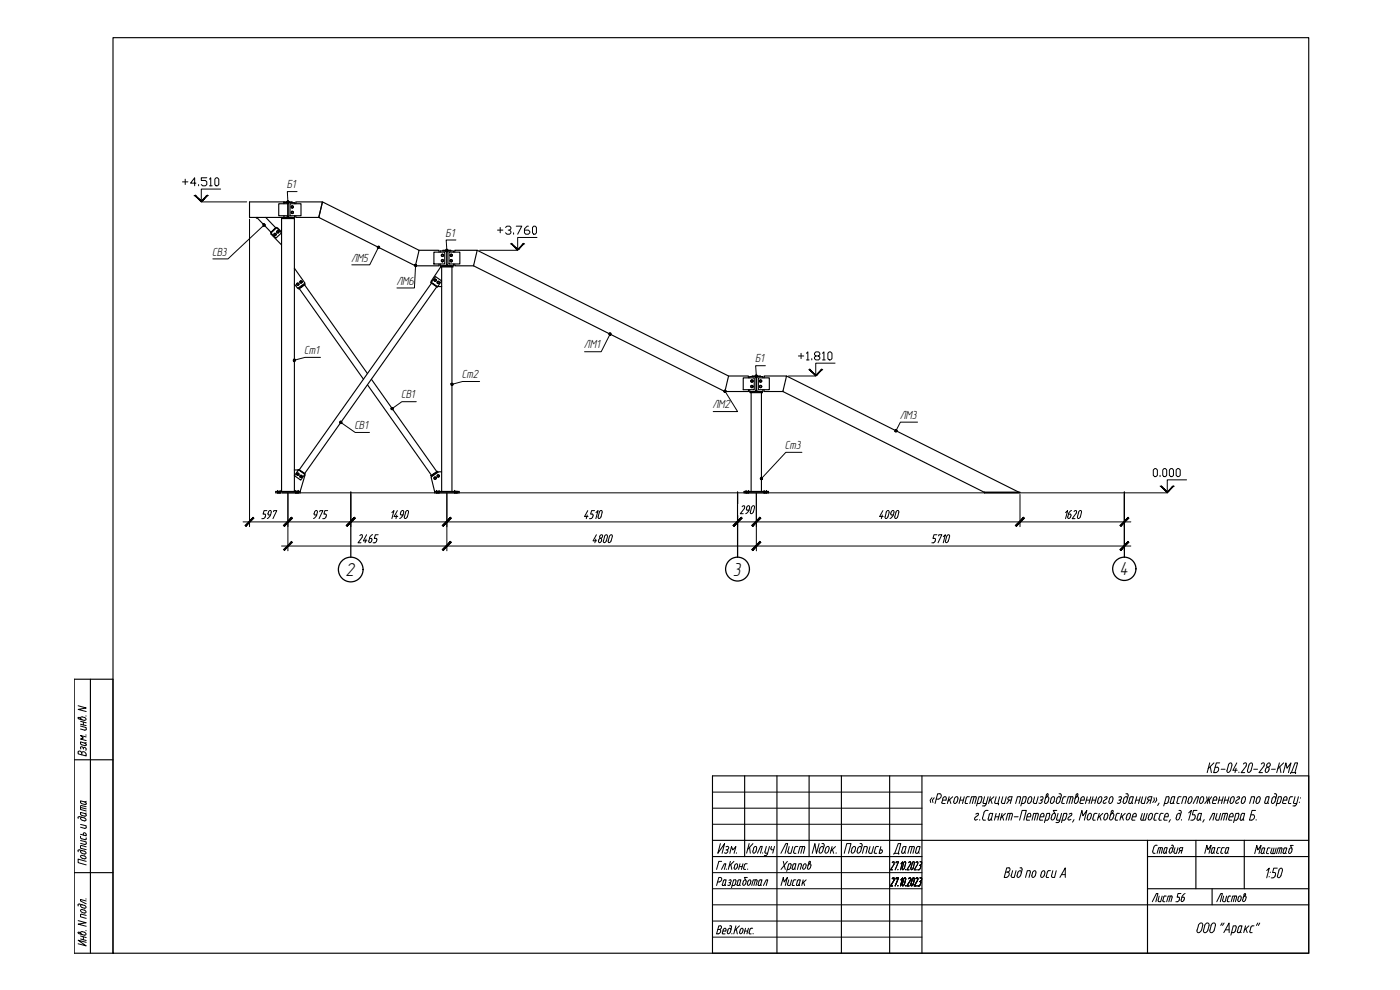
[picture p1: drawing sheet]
<svg xmlns="http://www.w3.org/2000/svg" width="420mm" height="297mm" viewBox="0 0 420 297" stroke-linecap="round" stroke-linejoin="round" font-family="sans-serif">
<defs><g id="words">
<text font-size="6.6" x="267.4" y="257.5">Дата</text>
<text font-size="6.2" x="233.5" y="257.2">Лист</text>
<g font-size="5.7">
<text x="103.7" y="172.8">2</text>
<text x="220" y="172.7">3</text>
<text x="336" y="172.6">4</text>
<text x="352.1" y="271.6">56</text>
</g>
<text font-size="5.3" x="375.7" y="257.2">Масштаб</text>
<g font-size="3.5">
<text x="86.1" y="56.5">Б1</text>
<text x="133.7" y="71">Б1</text>
<text x="63.7" y="76.7">СВ3</text>
<text x="105.4" y="78.5">ЛМ5</text>
<text x="119" y="85.4">ЛМ6</text>
<text x="91.3" y="106.3">Ст1</text>
<text x="175.3" y="104.6">ЛМ1</text>
<text x="138.6" y="113.5">Ст2</text>
<text x="226.6" y="108.8">Б1</text>
<text x="120.4" y="119.5">СВ1</text>
<text x="213.8" y="122.5">ЛМ2</text>
<text x="270" y="125.7">ЛМ3</text>
<text x="106.3" y="128.8">СВ1</text>
<text x="235.6" y="134.7">Ст3</text>
</g>
</g></defs>
<!-- layer: 0 -->
<g fill="none" stroke="#000" stroke-width=".34">
<path d="M77 65.2v.3l.2-.3M77.1 65.3l4.2 4.4M79.8 65.2l2.9 3.1M81.2 69.8l1.6-1.6 .2 .1-1.7 1.6zM81.4 70.1l-.1 .1 3.2 3.3M82.3 70.3l.2-.2h.3v.3l-.2 .3-.3-.1zM83 68.3l1.5 1.6-1.7 1.6-1.5-1.6M83.1 69.5l.2-.2h.3l.1 .3-.2 .3-.4-.1zM83.1 68.5l.2-.2 1.2 1.3M85.2 60.8l.9-.1 .3 .3v4M85.2 60.6v.5M85.2 64.7v.7"/>
<path d="M86 60.8l.4 .3h-2.7v3.6h2.7M86.4 64.9l-.4 .3M86.4 65l.3 .2M86.5 61v4M86.7 60.7l-.3 .3M86.7 60.7h.9v-.1h-12.7v4.6h11.2l.3-.2M86.7 65.2h.9v.2M87 61.1h3.3v3.6h-3.3zM87.5 63.6l.2-.2 .3 .2v.3l-.3 .2zM87.5 61.9l.2-.1 .3 .1v.4h-.5zM87.6 65.4h.7v.2M87.6 65.4h-3v.2"/>
<path d="M88.3 65.6v81.8M88.3 65.6h-3.8v81.8M88.4 64.7v.5h-1.5l-.4-.3M88.4 61.1v-.3h-1.5l-.4 .4M88.8 61.1v-.5h8l-1.1 4.6h-6.9v-.5M96.8 60.6l29 14.5-1.1 4.7-29-14.6zM125.8 75.1h5.9v.5M130.2 75.6h3.3v3.6h-3.3zM131.7 79.2v.6h-7l.1-.3M132.1 79.2v.5h1.6l.4-.4M132.5 78.1l.3-.2 .3 .2v.3l-.3 .2zM132.5 76.5l.3-.2 .3 .2v.3l-.3 .1z"/>
<path d="M132.9 75.3v-.2h2.4v.2l-.9-.1-.2 .3v4M133.7 75.3l.4 .3M133.8 75.2l.2 .3M133.8 79.8h-.9v.1M133.8 75.3h-1.7v.3M134 79.5l-.2 .2M134.1 75.5v4M134.2 79.5l.2 .2M134.2 75.6l.3-.3h1.6v.3M134.4 79.8h.9v.1M134.7 75.6h3.3v3.6h-3.3zM135.1 78.1l.3-.2 .3 .5-.3 .2-.3-.2z"/>
<path d="M135.1 76.5l.3-.2 .3 .5-.3 .1-.3-.1zM135.3 79.9h.6v.2h-3.7M135.3 79.9h-3.1v.2M136.1 79.2v.5h-1.6l-.3-.4M136.5 75.6v-.5h6.7l-1.1 4.7h-5.6v-.6M143.2 75.1l75.5 37.7-1.1 4.7-75.5-37.7 .1-.3M88.3 80.5l3.2 4.5-2.2 1.5-1-1.3M89.1 85.2l.3-.2 .3 .1v.3l-.6 .1zM89.5 86.4l.1 .2M89.6 86.6l1.9-1.4 .1 .2-1.9 1.3zM89.8 86.6l19.3 27.2M90 84.5l.3-.2 .3 .5-.2 .1-.3-.1z"/>
<path d="M91.4 85.1l.1 .1M91.4 85.5l18.9 26.6M129.5 84.7l1.2-1.7 1.8 1.3-1.2 1.7M129.5 84.7l1.8 1.3-.1 .2-1.9-1.4zM129.5 85l-39.7 55.9M130.3 83.9l.3-.1 .3 .4-.3 .2zM131.1 86.1l-39.7 56M131.3 84.6l.3-.2 .2 .2v.3l-.3 .1-.3-.1zM131.4 85.9l1.1 .1M132.2 80.1l-2.8 4.3 .1 .1M132.5 80.1v67.3M135.6 80.1v67.3"/>
<path d="M110.3 115.4l19.2 27.2M111.5 113.8l19.6 27.7M218.7 112.8h5.9v.6M223.1 113.4h3.3v3.5h-3.3zM224.6 116.9v.6h-7v-.2M225 113.4v-.4l1.8 .1 .1 4.1-.2 .3h-1.7v-.6M225.1 117.6h3.7v.2h-3.7zM225.4 115.8l.3-.1 .2 .4-.2 .2-.3-.2zM225.4 114.2l.3-.2 .2 .2v.3h-.5zM225.4 117.8v29.6M225.8 113v-.2h2.4v.2h-1l-.2 .2M225.8 117.5v.1"/>
<path d="M226.5 113l.4 .4M226.9 117.1l-.4 .4M227 117.2l.2 .3h1v.1M227 113.2v4.1M227.6 113.4h3.3v3.5h-3.3zM228 114.2l.3-.2 .3 .2v.3h-.6zM228 115.8l.3-.1 .3 .1v.3l-.3 .2zM228.5 117.8v29.6M228.9 116.9v.6h-1.5l-.4-.4M228.9 113.4v-.4h-1.5l-.4 .4M229.3 113.4v-.6h6.8l-1.1 4.7h-5.7v-.6M235 117.3v.2l60.4 30.2"/>
<path d="M236.1 112.8l69.6 34.9M82.8 147.4h7.3v.5h-7.3zM83.3 147.4v.5M84.1 147.4v.5M88.3 141l1.2 .1M88.7 147.4v.5M89.1 142.1l.3-.2 .3 .6-.6-.1zM89.5 147.4v.5M89.6 141l-1.3 1.7 2 1.4 1.2-1.8M89.6 141l.1-.2 1.9 1.4-.1 .1zM90.1 142.7l.5 .1v.3h-.6zM91.4 142.5l.1 .1-1.4 4.8"/>
<path d="M129.3 142.7l1.9-1.3 .1 .1-1.8 1.4zM129.5 142.9v.1M130.3 143.3h.6v.3l-.6 .1zM130.4 147.4h7.4v.5h-7.4zM131 147.4v.5M131.2 142.7l.6-.1v.4h-.5zM131.3 141.5l.1 .2M131.8 147.4v.5M132.5 141.6h-.9l-2.2 1.5 1 4.3M136.4 147.4v.5M137.2 147.4v.5M223.9 147.9h.7"/>
<path d="M223.9 147.4v.5M224.7 147.4v.5M229.3 147.4v.5M229.3 147.4h1.3v.5h-6M229.3 147.4h-6v.5h.6M230.1 147.4v.5M295.4 147.7h10.7v.2h-10.7z"/>
<circle cx="82.5" cy="70.3" r=".36"/>
<circle cx="83.4" cy="69.5" r=".36"/>
<circle cx="87.7" cy="63.7" r=".36"/>
<circle cx="87.7" cy="62.1" r=".36"/>
<circle cx="132.8" cy="78.2" r=".36"/>
<circle cx="132.8" cy="76.6" r=".36"/>
<circle cx="135.4" cy="78.2" r=".36"/>
<circle cx="135.4" cy="76.6" r=".36"/>
<circle cx="89.3" cy="85.3" r=".36"/>
<circle cx="90.3" cy="84.6" r=".36"/>
<circle cx="130.6" cy="84.1" r=".36"/>
<circle cx="131.5" cy="84.7" r=".36"/>
<circle cx="225.7" cy="116" r=".36"/>
<circle cx="225.7" cy="114.3" r=".36"/>
<circle cx="228.2" cy="114.3" r=".36"/>
<circle cx="228.2" cy="116" r=".36"/>
<circle cx="89.3" cy="142.3" r=".36"/>
<circle cx="89.3" cy="142.3" r=".19"/>
<circle cx="90.3" cy="142.9" r=".36"/>
<circle cx="90.3" cy="142.9" r=".19"/>
<circle cx="130.6" cy="143.4" r=".36"/>
<circle cx="131.5" cy="142.8" r=".36"/>
</g>
<g fill="#000">
<circle cx="83.3" cy="147.4" r=".17"/>
<circle cx="83.3" cy="147.9" r=".17"/>
<circle cx="84.1" cy="147.9" r=".17"/>
<circle cx="84.1" cy="147.4" r=".17"/>
<circle cx="88.7" cy="147.4" r=".17"/>
<circle cx="88.7" cy="147.9" r=".17"/>
<circle cx="89.5" cy="147.4" r=".17"/>
<circle cx="89.5" cy="147.9" r=".17"/>
<circle cx="105.3" cy="147.9" r=".19"/>
<circle cx="131" cy="147.9" r=".17"/>
<circle cx="131" cy="147.4" r=".17"/>
<circle cx="131.8" cy="147.4" r=".17"/>
<circle cx="131.8" cy="147.9" r=".17"/>
<circle cx="136.4" cy="147.9" r=".17"/>
<circle cx="136.4" cy="147.4" r=".17"/>
<circle cx="221.4" cy="147.9" r=".19"/>
<circle cx="223.9" cy="147.9" r=".17"/>
<circle cx="223.9" cy="147.4" r=".17"/>
<circle cx="224.7" cy="147.4" r=".17"/>
<circle cx="224.7" cy="147.9" r=".17"/>
<circle cx="229.3" cy="147.9" r=".17"/>
<circle cx="229.3" cy="147.4" r=".17"/>
<circle cx="230" cy="147.9" r=".17"/>
<circle cx="230" cy="147.4" r=".17"/>
<circle cx="337.4" cy="147.9" r=".19"/>
</g>
<g fill="#fff" stroke="#fff" stroke-width=".3">
<path d="M104 169l2.9 3.8h-2.9zM104 169l2.9 3.8v-3.8z"/>
<path d="M220.3 168.8l2.5 3.9h-2.5zM220.3 168.8l2.5 3.9v-3.9z"/>
<path d="M336.5 168.7l2.5 3.9h-2.5zM336.5 168.7l2.5 3.9v-3.9z"/>
<path d="M133.6 68.3l3.5 3h-3.5zM133.6 68.3l3.5 3v-3z"/>
<path d="M226.5 106l3.5 3.1h-3.5zM226.5 106l3.5 3.1v-3.1z"/>
<path d="M213.7 119.8l6.1 3h-6.1zM213.7 119.8l6.1 3v-3z"/>
<path d="M118.8 82.7l5.9 3h-5.9zM118.8 82.7l5.9 3v-3z"/>
<path d="M63.6 74l5.1 3h-5.1zM63.6 74l5.1 3v-3z"/>
<path d="M106.3 126.1l4.9 3h-4.9zM106.3 126.1l4.9 3v-3z"/>
<path d="M120.3 116.8l4.9 3h-4.9zM120.3 116.8l4.9 3v-3z"/>
<path d="M91.2 103.5l5.3 3.1h-5.3zM91.2 103.5l5.3 3.1v-3.1z"/>
<path d="M138.6 110.8l5.6 3h-5.6zM138.6 110.8l5.6 3v-3z"/>
<path d="M235.5 132l5.5 3h-5.5zM235.5 132l5.5 3v-3z"/>
<path d="M85.9 53.8l3.6 3h-3.6zM85.9 53.8l3.6 3v-3z"/>
<path d="M269.9 123l5.8 3h-5.8zM269.9 123l5.8 3v-3z"/>
<path d="M175.1 101.9l5.6 3h-5.6zM175.1 101.9l5.6 3v-3z"/>
<path d="M105.3 75.8l5.9 3h-5.9zM105.3 75.8l5.9 3v-3z"/>
</g>
<g fill="none" stroke="#000" stroke-width=".38">
<path d="M105.3 147.9v19.3M221.4 147.9v19.3M337.4 147.9v19.3"/>
<circle cx="105.3" cy="170.9" r="3.7"/>
<circle cx="221.3" cy="170.8" r="3.6"/>
<circle cx="337.4" cy="170.7" r="3.5"/>
</g>
<!-- layer: Standard -->
<g fill="none" stroke="#000" stroke-width=".34">
<path d="M33.9 11.3h358.9v274.7h-358.9zM27.1 203.8h-4.8v82.2h11.6M22.3 228h11.6M213.8 232.8h179v53.2h-179zM223.5 232.8v24.2M233.2 232.8v53.2M242.8 232.8v24.2M252.5 232.8v53.2M267 232.8v53.2M276.7 232.8v53.2M213.8 252.1h179M213.8 257h62.9"/>
<path d="M344.4 257h48.4M344.4 252.1v33.9M358.9 252.1v14.6M373.4 252.1v14.6M22.3 261.8h11.6M276.7 271.5h116.1M344.4 266.7h48.4M363.8 266.7v4.8M27.1 286v-82.2h6.8v82.2"/>
</g>
<g fill="none" stroke="#000" stroke-width=".3">
<path d="M23.5 211.8l2.4 .6-2.4 .5 2.4 .6M23.7 215.7l1.6 .5M24 215.4l-.5-.1 .2 .4M24 215.4l.3 .3M24.2 217.8l1.7 .5v.5M24.2 218.7l1.2 .4M24.2 216.4l1.7 .5M24.2 217.3l1.7 .4M24.7 215.1l-.5 .1a.55 .55 0 0 0 .5 .8M24.7 215.1l.6 .1a.55 .55 0 0 1 .5 .8l-.5 .1M25 216.7v.8M25.7 214.8h.2"/>
<path d="M25.9 218.8l-.5 .3M24.2 223.1l.3 .4M24.5 225.9l-.5-.5-.6 .2 .1 .6 2.4 .6v-.5M24.5 225.9l.1-.2 .6-.1 .6 .7M24.6 225.9v.6M24.6 223.5l.9 .2M25 224.5v.2M25.5 223l-1.3-.4v.5M25.7 220.5l.2 .1M25.8 224.7l-.4-.4-.4 .2-.2-.4-.4-.1-.3 .3 .2 .4M25.8 223.5l-.3 .2M25.8 222.8l-.3 .1 .3 .4"/>
<path d="M25.9 224.7l-.2 .4M25.9 221.1l-1.7-.4 .8 .7-.8 .3 1.7 .5M25.9 223.4v.2M213.8 237.7h62.9M279.7 239.4l-.6 .7 .2 .7M280.4 239.4l-.6 .7 .2 .7M281 239.8a1.12 1.12 0 0 0 1.1-.3 1.12 1.12 0 0 0 .3-1.1l-.4-.3-.6 .1-.8 2.9M282.9 239.7l.7-.7 .3 .1 .1 .6M283 239.7l-.3 1M284 239.7l-.1 .4h-1M284.9 239.1l-.6 2M285 239.9l.4 1.2"/>
<path d="M285.9 239.1l-1.4 1.3M286.4 239.7l-.2 1.1 .4 .3 .6-.4 .3-1M286.4 239.7l.7-.7 .3 .1 .1 .6M288.4 239.1l-.6 2M289.4 239.1l-.6 2M290.9 239.1l-.8 .1-.4 1.5M292.4 239.1l-.6 2M293 239.4l-.2-.4-1.2 .1-.6 2M293 239.5l-.4 1.6M294.7 239.4l-.1-.3h-.8l-.7 2.7M294.7 239.5l-.3 1.2M295.5 239.1l-.4 1.6"/>
<path d="M296.5 239.1l-.6 2.3-.5 .4M297.2 239.1l-.5 2M297.3 239.9l.4 1.2M298.3 239.1l-1.4 1.3M299 239.1l-.5 1.6M300 239.1l-.5 2M300.9 239.1l-.4 1.7 .4 .2 .6 .1 .5-2M306.3 239.4l-.1-.3h-.8l-.6 2M306.3 239.5l-.4 1.6M307.7 239.1h-.6l-.7 2.7M307.7 239l.3 .4M308 239.5l-.3 1.2"/>
<path d="M308.6 239.7l.7-.7 .2 .1 .1 .6M308.6 239.7l-.2 .8M309.7 239.7l-.2 .8M310.5 239.1l-.4 1.4M311.6 239.1l-.6 2-.8-.1-.1-.5M312.8 239l-.6 .2M312.8 239.1l.2 .4-.5 .5M313.7 239.7l.7-.7 .2 .1 .1 .6M314.4 238.8l.2-.4-.2-.2-.4 .3-.5 2M314.4 238.8l-.4 .4M314.7 239.7l-.1 .8M315.4 239.7l.7-.7 .3 .1 .1 .6"/>
<path d="M315.5 239.7l-.3 1.1 .4 .3 .6-.4 .3-1M317.2 239.7l.7-.7 .2 .1 .1 .6M317.8 238.2h.6l.1 .5-.6 2-.6 .4-.3-.3 .2-1.1M319 239.5l-.3 1.2M319.9 239.1h-.6l-.3 .4M321.4 239.1l-.6 2M322 239.4l-.2-.4-1.2 .1-.5 2M322 239.5l-.4 1.6M322.6 239.7l.7-.7 .3 .1 .1 .6M323 238.5l-.5 1.9 .1 .6 .6-.1 .5-1.2M323.3 238.2l.2 .2-.2 .4M323.3 238.2l-.4 .3"/>
<path d="M323.3 238.8l-.3 .4M324.4 239.7l.7-.7 .2 .1 .1 .6M324.4 239.7l-.3 1M325.5 239.7l-.2 .4h-1M326.3 239.1l-.5 2M327.4 239.1l-.6 2M328 239.1l-.5 2M329.1 239.1l-.6 2M329.6 239.7l-.2 .8M329.6 239.7l.7-.7 .2 .1 .2 .6M330.7 239.7l-.4 1-.3 .3h-.5l-.1-.6M332 239.1l-.5 .2"/>
<path d="M332.1 239l.2 .3-.1 .3-.9 .6a.48 .48 0 0 0-.1 .8 .48 .48 0 0 0 .8-.2M333 239.7l.7-.7 .2 .1 .1 .6M333 239.7l-.2 .8M334.1 239.7l-.3 .8M335.8 239.2l.5-.2 .3 .3-.1 .5-.4 .2M337.3 239.7l-.2 .8M337.3 239.7l.7-.7 .2 .1 .1 .6M337.9 238.2h.4M338.2 238.2h.3l.1 .5-.5 1.8M339.5 239l-.4 .5-.3 1.2M339.6 239.1h.5l-.4 1.6M341.2 239.1l-.6 2"/>
<path d="M342.2 239.1l-.5 2M342.9 239.1l-.4 1.7 .3 .2 .6 .1 .6-2M346.3 239.4l.2 .7-.6 .7M347 239.4l.2 .7-.6 .7M350.6 239l.2 .4M350.6 239.1h-.6l-.7 2.7M350.9 239.5l-.3 1.2M354.5 239.1l-.9 .1-.4 1.5M356.1 239.4l-.1-.3h-.8l-.6 2M356.1 239.5l-.5 1.6M356.7 239.7l.7-.7 .2 .1 .2 .6M356.7 239.7l-.2 .8"/>
<path d="M357.8 239.7l-.2 .8M360.2 239.7l.7-.7 .2 .1 .1 .6M360.2 239.7l-.2 1.1 .4 .3 .5-.4 .4-1M362.1 239.1l.2 1-.7 1M362.9 239.1l-.6 2M363.1 228.9l-.8 2.9M363.2 230.1l.4 1.7M363.6 239.1l-.7 1 .2 1M364.1 239.7l.7-.7 .3 .1 .1 .6M364.2 239.7l-.3 1.2 .9 .2M364.3 228.9l-1.7 1.7M364.7 230.2h.6"/>
<path d="M365.2 239.7l-.1 .4h-1M366.1 228.9h-1.1l-.8 2.9a1.12 1.12 0 0 0 1.2-.2 1.12 1.12 0 0 0 .3-1.2l-.4-.2M366.1 239.1l-.6 2M366.5 230.8h1.2M367.1 239.1l-.5 2M367.8 239.1l-.5 2M368.2 231.1l.1 .6 .3 .1 .7-.7M368.6 229.6l.7-.7 .3 .1 .1 .6M368.7 229.6l-.4 1.5M368.9 239.1l-.6 2M369.4 239.7l-.2 .8M369.4 239.7l.7-.7 .2 .1 .1 .6"/>
<path d="M369.7 229.6l-.4 1.5M370.4 239.7l-.2 .8M371 230.5l-.4 1.3M371.2 228.9l-1.2 2.2h1.3M371.8 239.1l-.6 .2M371.8 239l.2 .3-.1 .3-1 1v.3l.2 .1M371.8 231.6v.2M372.7 239.7l.7-.7 .2 .1 .2 .6M372.7 239.7l-.2 1.1 .4 .3 .6-.4 .3-1M373.1 229.2a.52 .52 0 0 1 .9-.3 .52 .52 0 0 1-.1 .9M374 229.8l-1.5 2h1M374.4 231.1l.5-1.8 .6-.4 .4 .3-.4 1.9"/>
<path d="M374.4 231.1l.1 .6 .3 .1 .6-.7M376.3 230.8h1.1M376.5 239.4l-.1-.3h-.8l-.6 2M376.5 239.5l-.4 1.6M377.1 239.7l-.2 1.1 .4 .3 .6-.4 .3-1M377.2 239.7l.6-.7 .3 .1 .1 .6M378.5 229.2a.52 .52 0 0 1 .8-.3 .52 .52 0 0 1 0 .9l-1.5 2h1.1M379.7 231.1l.1 .6 .3 .1 .7-.7M379.8 230.8l-.1 .3M379.8 230.8l.7-.6a.6 .6 0 0 1 .3 .9M380.3 239l-.4 .5-.3 1.2M380.4 239.1h.5l-.4 1.6"/>
<path d="M380.4 229.1l.5-.2a.61 .61 0 0 1 .2 .9 .61 .61 0 0 1-1 .1zM381.6 230.8h1.1M381.8 239.7l.7-.7 .2 .1 .1 .6M382.4 238.2h.6l.1 .5-.6 2-.6 .4-.3-.3 .2-1.1M384 228.9l-.8 2.9M384.1 230.1l.3 1.7M384.3 239l.2 .4M384.3 239.1h-.6l-.7 2.7M384.6 239.5l-.3 1.2M385.1 231.8l.8-2.9 .3 1.6 1.2-1.6-.7 2.9M385.2 239.7l.7-.7 .2 .1 .1 .6M385.2 228.9l-1.7 1.7"/>
<path d="M385.2 239.7l-.3 1M386.2 239.7v.4h-1.1M387.3 232.1l.1-.3h1.5l-.1 .3M387.5 239.1h.4M387.5 239l-.5 .5-.3 1.2M387.6 231.8l1.1-2.9h.7l-.8 2.9M388.7 239.1l-.5 1.6M389.7 239.1l-.6 2.3M390.3 239.4v.1M23.5 245.3v.3M23.5 255.3v.3M23.9 255l-.5 .2"/>
<path d="M23.9 245l-.5 .3M23.9 255l1.4 .4a.55 .55 0 0 1 .5 .7h-1.1M23.9 245l1.4 .4a.55 .55 0 0 1 .5 .8l-1.1-.1M24.2 240.7l.1 .3 1.2 .4M24.2 252.2l1.7 .4v.5M24.2 250.9v.6l.3 .2M24.2 250.3l1.7 .5v-.4M24.2 247.4l1.7 .4-.1 .6-.4 .1M24.2 241.9v1l1.7 .4M24.2 253l1.2 .4M24.2 248.2l1.2 .3M24.2 242.3l1.7 .4"/>
<path d="M24.5 241.7l-.3 .2M24.6 251.7l.9 .2M24.6 244.6l.9 .3M24.6 241.7l1.3 .4M24.7 256.6l-.5 .1a.55 .55 0 0 0 .5 .8M24.7 255.2l-.5 .1a.55 .55 0 0 0 .5 .8M24.7 245.3h-.5a.55 .55 0 0 0 .5 .8M24.7 256.7l.6 .1a.55 .55 0 0 1 .5 .8h-1.1M25.5 244.1l.3 .4M25.5 244.1l-1.3-.3v.6l.3 .2M25.5 240.6l-1.3-.3v.4M25.8 250.3l-.2-.3-.4-.1-.2 .7"/>
<path d="M25.8 251.8l-.3 .1M25.8 244.7l-.3 .2M25.8 243.9l-.3 .2M25.8 241.2l-.3 .2M25.8 240.4l-.3 .2 .3 .4M25.9 258.4l-2.4-.6v1l2.4 .7M25.9 254.1l-1.4-.4-.3 .2v.6l1.7 .4M25.9 241v.2M25.9 244.5v.2M25.9 251.4v.4M25.9 253.1l-.5 .3M213.8 242.5h62.9"/>
<path d="M213.8 247.3h62.9M216.2 253.1l-.8 2.9 2.1-2.9-.8 2.9M217.9 254.1l.5-.2 .3 .3-.1 .5-.4 .3M217.9 255a.53 .53 0 0 1 .5 .7 .53 .53 0 0 1-.9 .2h-.1M219 256l.5-2 .4 1 1-1-.6 2M221 255.9v.1M224.8 253.1l-.7 2.9M225 254.3l.2 1.7M226 253.1l-1.6 1.7M226.1 254.6l.7-.6h.2l.1 .6M226.2 254.6l-.3 1.1 .3 .3 .6-.4 .3-1M227.3 256l1-2h.5l-.6 2"/>
<path d="M228.9 255.9v.1M229.4 256.7h.5M230 254l-.5 1.8 .9 .2M230.9 254l-.6 2.3-.4 .4M231.4 254.5l.2 .4M231.5 254l-.1 .6M245.8 253.1l-.8 2.9-.4-2.9-.8 2.9M246.7 253.1h.4M247 253.1l.2 .1 .1 .5-.4 1.7-.5 .5h-.5l-.1-.6 .5-1.1 .7-.1 .1 .5M247.8 254.6l-.2 1.1 .3 .3 .6-.4 .3-1M247.8 254.6l.7-.6 .2 .1 .1 .5M249.7 254l-.5 2"/>
<path d="M249.8 254.8l.4 1.2M250.7 254l-1.4 1.3M251 255.9l-.1 .1M253.4 256l.7-2.9h1.3l-.8 2.9M255.5 255.3l.1 .6 .7-.1 .4-1.2-.1-.5-.6 .1-.5 1.2M257.2 255.3l.1 .6 .3 .1 .7-.7M258.1 253.1h.3M258.4 253.1l.2 .1 .1 .5M258.5 254.6l-.1-.5-.5-.1-.4 .4-.2 1M258.7 253.7l-.4 1.7M258.8 256l.6-2h.6l.3 .2-.4 1.8M261.1 254l-.4 1.4"/>
<path d="M262.2 254l-.6 2-.8-.1-.1-.5M262.4 255.6l.1 .3 .6 .1M262.7 254.4l-.3 1.2M263.7 254h-.7l-.3 .4M264.1 255h.5M264.4 254l-.6 2 .9-.3 .1-.4-.2-.3M282.6 240.7l.1 .3 .9 .1M288.1 240.1h1M289.7 240.7v.3l.7 .1M292.7 245.2a.48 .48 0 0 0-.1 .8 .48 .48 0 0 0 .7-.2M293.4 244.1l-.6 .2M293.4 244l.3 .3-.1 .3-.9 .6"/>
<path d="M294 245.9v.2M294.3 240.6l-.3 .4-.7 .1M294.9 241.8h.5M295 240.7l.3 .4M295.3 246.1h.4M295.3 243.9l-.4 1.7 .4 .5M295.3 241.1h.7M296.5 243.2a.96 .96 0 0 0-1.2 .7M297.3 244l-.4 .5-.4 1.4 .6 .2M297.3 244.1h.6l-.4 1.6M297.5 245.6l-.5 .5M297.5 245.6l.2 .5"/>
<path d="M298.5 240.7l.1 .3 1.1 .1-.1 .4M298.7 245.1h1.1M299 244.1l-.5 2M300 244.1l-.5 2M300.7 244.1l-.5 2M300.8 244.9l.4 1.2M301.8 244.1l-1.4 1.3M302.7 240l-.2-.2 .1-.5 .4-.2h.7l-.5 2M302.8 240.1h.6M302.9 240.1l-.8 1M303.2 244.1l-.5 2M303.6 244l.2 .4"/>
<path d="M303.6 244.1h-1.1l-.6 2M303.9 244.5l-.5 1.6M304.4 245.1h1.2M306 246.1l.7-2.9h1.3l-.7 2.9M306.6 241.1h.6M307.6 240.6l-.5 .5M308.2 245.1h1v-1h-.4l-.4 .3-.4 1.5 .2 .2M308.2 246.1h.8M308.4 240.4l.1 .6 .3 .1 .7-.7M311 244.1l-.6 2M311.4 244l.2 .4-.4 1.7M311.4 244.1h-1.2l-.5 2"/>
<path d="M311.8 240.9l.4 .2M312.2 245.1h1v-1h-.5l-.3 .3-.4 1.5 .2 .2M312.2 246.1h.7M312.2 240.1l.6 .2-.2 .5-.4 .2M313.5 240.4l.1 .6 .2 .1 .7-.7M314.8 244l.2 .5-.4 1.4-1 .2M314.8 244.1h-.6l-.8 2.7M315.7 244.7l-.2 1 .3 .3 .6-.4 .3-.9M315.7 244.7l.7-.7 .2 .1 .1 .6M316.9 246.8h.6M317.1 245.6l.1 .4 .9 .1M317.2 243.2h-1.1l.5 .9"/>
<path d="M317.5 244.1l-.4 1.6M318 246.4l-.5 .4M318.6 244.1l-.6 2.3M318.7 240.7l.2 .4M318.7 246.1h.7M318.9 241.1h.5M319.9 244.1h-.6l-.7 2.7M319.9 244l.3 .5-.5 1.4-.4 .2M321.4 244.1l-.5 .2M321.5 244l.2 .3-.1 .3-.9 .6a.49 .49 0 0 0-.1 .8 .49 .49 0 0 0 .8-.2M322.3 245.9l-.4 .8M323.9 246.1l.8-2.9 .3 1.6 1.2-1.6-.8 2.9"/>
<path d="M324.1 240.7l.2 .4M324.3 241.1h.8M326.1 240.1h1M326.8 244.2l.6-.1 .1 .6-.3 .9-.6 .4-.3-.3zM327.8 240.1h1M328.3 244.5l-.3 1.4 .7 .2M328.7 244l-.4 .5M328.8 244.1h.4M329.9 244.1l-.5 2M330 244.9l.4 1.2M331 244.1l-1.4 1.3M331.4 244.7l.7-.7 .3 .1 .1 .6"/>
<path d="M331.5 244.7l-.2 .7M332.5 244.7l-.3 .9-.4 .4-.4-.1-.1-.5M332.8 240.4l.1 .6 .2 .1 .7-.7M333.2 244.7l.5-.6h.4l.2 .2-.5 1.5-.7 .1-.1-.5M333.5 243.5l.2-.3h.3l-.1 .6M333.5 243.5l-.5 1.9M333.9 243.8l-.4 .4M335.3 240.9l.5 .2M335.5 244l-.5 .5-.3 1.2 .1 .3 .6 .1M335.5 244.1h.5M335.8 240.1l.5 .2-.1 .5-.4 .2M336.6 244.1l-.5 2"/>
<path d="M336.8 244.9l.3 1.2M337.1 240.4l.1 .6 .2 .1 .7-.7M337.7 244.1l-1.4 1.3M338.5 244.2l.6-.1 .2 .6-.4 .9-.6 .4-.3-.3zM339.7 240.6l-.5 .5-.4-.1v-.3M339.7 240.7l.2 .4M339.9 245.1h1v-1h-.5l-.3 .3-.4 1.5 .2 .2M339.9 246.1h.7M340.9 240.1h1M342.8 244.1l-.4 1.5 .2 .5h1.1l.6-2M343.5 244.1l-.5 2M344.7 240l-.3-.2 .2-.5 .4-.2h.7l-.6 2"/>
<path d="M344.7 240.1h.7M344.8 240.1l-.7 1M345.6 245.4l-.4 .6-.5-.1-.1-.2 .3-1.3 .6-.4 .4 .3-.2 1.1M347.1 244l-.5 .5-.3 1.4 .7 .2M347.1 244.1h.5M347.3 253.6h-.6l-.3 .4-.5 1.4 .1 .5 .7 .1M347.9 241l-.5 .7M348.3 254.3l-.4 1.7M348.6 244l-.5 .5-.3 1.2 .1 .3 .6 .1M348.6 244.1h.5M348.7 254.3l.1 .4-.3 1.3M348.7 254.3h-1l-.4 1.7"/>
<path d="M349.1 255.6l.2 .4M349.5 254.7l-.3 1M349.5 246.1h.8M349.8 254.3l-.4 .4M349.8 254.3h.5l-.3 1.4M350.1 256l-.2-.4-.5 .4M350.5 240.6l-.2 .4-.8 .1M350.6 244.7l-.1-.6-.7 .1-.5 1.5 .2 .4M350.6 244.7l-.1 .4h-1M351.2 240.7l.2 .4M351.2 240.7l.5-1.5 .3-.2 .6 .1-.4 1.6M351.2 245.9l-.4 .8"/>
<path d="M351.5 241.1h.2M351.6 253.6h.4l.1 .5M352.1 254.1l-.4 1.4a.55 .55 0 0 1-.7 .4v-1a.55 .55 0 0 1 .8-.5l.1 .5M352.1 240.7l.3 .4M352.2 240.6l-.5 .5M352.6 254.3l-.3 1.2M353.2 240.7l.2 .4M353.4 241.1h.5M353.5 254.3l-.4 1.7-.7-.1-.1-.4M353.8 243.2h.6l.1 .5-.6 1.9-.4 .4-.4-.1-.1-.5 .4-1.2 .7-.1 .1 .6M354.2 255.2l-.5 .8M354.6 245.9l-.1 .2"/>
<path d="M354.8 255.2l-.8-.1-.1-.4 .3-.3 .8-.1-.5 1.7M356.5 240.4l.1 .6 .2 .1 .7-.7M356.7 243.9l.8-.7-.8 2.9M357.4 246.1h.6M358.1 241.1l1-2h.6l-.5 2M358.4 244.5l.3 .2-.1 .8M358.6 245.5l-.6 .5M359.2 243.2h-1l-.4 1.3h.7M360 244l-.5 .5M360 244.1h.6l-.6 1.8-.5 .2-.3-.2 .4-1.4M360.2 245.6l.2 .5M361.4 245.9l-.4 .8"/>
<path d="M361.6 256l.6-2.4 .3 1.3 1-1.3-.7 2.4M362.3 240.1h.6M363 246.1l1-2h.6l-.6 2M364.1 254.3l-.4 .4-.2 1.1 .4 .2 .4-.4M364.2 254.3h.4l-.3 1.4M364.3 255.6l.2 .4M365.1 255.6l.1 .4h.5M365.3 244.1l-.5 1.4 .2 .5h.2M365.8 254.3l-.4 .4-.2 1M365.8 254.3h.4M365.8 240.1h1.1M366.3 244.1l-.5 2h-.6"/>
<path d="M367 254.3l-.4 .4-.2 1.1 .6 .2M367 254.3h.5M367.5 240.1h1.1M367.7 244.1l-.5 2M367.9 254.7l-.3 1.1 .4 .2 .4-.4 .2 .4M368.2 244l.2 .4-.4 1.7M368.2 244.1h-1.2l-.6 2M368.3 254.3l-.4 .4M368.3 254.3h.5l-.4 1.4M368.9 246.1h.8M369.2 240.4l.1 .6 .2 .1 .7-.7M370.1 244.7l-.1-.6-.7 .1-.5 1.5 .1 .4"/>
<path d="M370.1 244.7l-.1 .4h-1.1M371.5 245.6l-.3 .4-.8 .1M371.6 244l.2 .4M371.6 244.1h-.7l-.7 2.7M371.7 240.8l-.6 .2M371.8 244.5l-.3 1.2M372.2 245.6l.2 .5M373 244.1h.5l-.4 1.6M373 244l-.5 .5-.3 1.2M373.1 245.6l.2 .5M373.1 245.6l-.3 .4-.4 .1M376.8 243.2h-1l-.8 2.9a1.12 1.12 0 0 0 1.1-.3 1.12 1.12 0 0 0 .3-1.1l-.4-.3-.6 .1"/>
<path d="M377 245.9v.2M379.6 240.7v.3l.4 .1 .5-.5 .2 .5M384.2 240.6l-.2 .4-.8 .1M384.9 240.7l.1 .3 .9 .1M386.7 240.7v.3l.7 .1M388 241.8h.6M388.2 240.7l.1 .3 .9 .1M389 241.4l-.4 .4M390 240.7l-.1 .1M23.4 279.8l.3 .3M23.5 276.2l2.4 .7-2.4 .4 2.4 .6M23.5 271.5v.3"/>
<path d="M23.9 271.2l-.5 .3M23.9 271.3l1.4 .4M24 279.8l-.4-.1-.2 .1M24 279.8l.3 .4M24.7 279.5l-.5 .1a.55 .55 0 0 0 .5 .8M24.7 272.9l-.5 .1a.55 .55 0 0 0 .5 .8M24.7 271.5h-.5a.55 .55 0 0 0 .5 .8M24.7 279.5a1.06 1.06 0 0 1 1.1 .8l-.5 .3-1.6-.4M24.7 272.9l.6 .2M25.3 273.1a.55 .55 0 0 1 .5 .7h-1.1M25.3 271.6a.55 .55 0 0 1 .5 .8l-1.1-.1M25.7 279.2l.2 .1"/>
<path d="M25.7 269.7h.2M25.9 274.7l-1.4-.4-.3 .2v.6l1.7 .4M25.9 270.3l-1.7-.4v.4l1.7 .9M213.8 266.7h62.9M213.8 271.5h62.9M213.8 276.4h62.9M213.8 261.8h62.9M301.8 261.7h.6M302.7 260.4h.3l.1 .6-.7 .7a.85 .85 0 0 1 .4 .9 .85 .85 0 0 1-.8 .7h-.6l.7-2.9h.7M303.9 261.2l-.4 1.4 .1 .5 .2 .1M304.9 261.2l-.5 2.1h-.6M305.2 262.6l.1 .6 .3 .1 .7-.7"/>
<path d="M306.1 260.4h.4M306.4 260.3l.2 .1 .1 .5-.4 1.7M306.5 261.9l-.1-.6h-.5l-.4 .3-.2 1M309 261.2l.2 .4M309 261.2h-.7l-.5 2.1M309.2 261.7l-.4 1.6M310.1 261.4l.7-.1 .1 .6-.3 1-.6 .4-.2-.1-.1-.6zM312.5 261.9l.7-.7 .2 .1 .2 .6M312.5 261.9l-.2 1 .4 .4 .6-.4 .3-1M314.3 261.7l-.3 1.4 .7 .2M314.8 261.2h.5M314.8 261.2l-.5 .4"/>
<path d="M316 261.2l-.4 1.4 .1 .5 .2 .1M317 261.2l-.5 2.1h-.6M318.1 263.3l1.6-2.9v2.9M318.6 262.4h1.1M345.8 270.6l1.2-2.5h.5l-.6 2.5M347.9 268.9l-.3 1.4 .2 .2M348.8 268.9l-.5 1.7h-.4M349 270.2v.3l.6 .1M350 268.9l-.7 .1-.3 1.2M359.6 277.7l.4-.5a.55 .55 0 0 1 .6-.3 .55 .55 0 0 1 .4 .5l-.8 2.2a.57 .57 0 0 1-.8 .2 .57 .57 0 0 1-.2-.8M359.7 277.7l-.4 1.4M361.2 279a.62 .62 0 0 0 .4 .9 .62 .62 0 0 0 .8-.5l.4-1.7a.58 .58 0 0 0-.4-.8l-.7 .5-.5 1.7"/>
<path d="M363.1 279a.62 .62 0 0 0 .4 .9 .62 .62 0 0 0 .8-.5l.4-1.7a.58 .58 0 0 0-.4-.8l-.7 .5-.5 1.7M365.2 270.6l1.2-2.5h.5l-.7 2.5M366.8 276.9l-.4 .8M366.9 270l.3 .5M367.2 268.9l-.3 1.1M367.3 279.8l1.6-2.9v2.9M367.4 276.9l-.5 .8M367.8 279h1.1M368.1 268.9l-.4 1.7h-.5M368.6 269.2l-.3 1.1 .6 .3M369.4 268.9h-.6l-.2 .3M369.6 279.8h.6"/>
<path d="M370.6 268.9l-.5 1.7M370.7 279.4l-.5 .4M371 278.2l-.1-.4h-.8l-.7 2.8M371 278.3l-.3 1.1M371.1 269.2l-.2-.4-.9 .1-.5 1.7M371.1 269.2l-.3 1.4M371.5 270l.1 .4a.55 .55 0 0 0 .8-.4M371.8 278l.9-.2-.4 1.6-.3 .4h-.4l-.3-.2zM372.3 279.4l.2 .4M372.5 269.3l-.1-.4a.55 .55 0 0 0-.8 .4l-.1 .7M372.5 269.4l-.1 .6M372.9 270l.1 .4a.55 .55 0 0 0 .8-.4"/>
<path d="M373.1 269.3a.55 .55 0 0 1 .8-.4l-.1 1.1M373.3 268.4l.4-.3 .1 .2-.4 .6M373.4 268.4l-.4 1.6M373.8 277.8l-.5 2M373.9 278.7l.4 1.1M374.8 277.8l-1.4 1.3M375.1 279.4v.4h.7M375.4 278.3l-.3 1.1M376.3 277.8l-.6 .1-.3 .3M377.5 276.9l-.4 .8M378.1 276.9l-.4 .8M24.2 280.8l1.7 .5"/>
<path d="M24.2 281.7l1.7 .5M25 281.1v.8M25.9 282.7l-2.4-.6 2.4 1.7-2.4-.6M213.8 281.2h62.9"/>
</g>
<!-- layer: 1 -->
<g fill="none" stroke="#000" stroke-width=".3">
<path d="M216.6 258.4h-.9l-.6 2.5M219.2 258.4l-.6 2.5M219.3 259.4l.3 1.5M220.3 258.4l-1.5 1.5M220.5 259.7a.55 .55 0 0 1 .8-.5v.5M220.5 259.7l-.2 .6M221.4 259.7l-.2 .6M222.1 259.2l-.4 1.7M223 259.2l-.5 1.7M223.8 259.2l-.4 .3-.2 1M223.9 259.2h.3M235.1 258.4l.6 2.5"/>
<path d="M236.3 258.4l-1.9 2.5M238.4 259.2l-.4 .3-.3 1M238.4 259.2h.5l-.4 1.3M241 259.7v1a.55 .55 0 0 0 .8-.4l.1-.6M241.1 259.7a.55 .55 0 0 1 .7-.5l.1 .5M242.5 259.7a.55 .55 0 0 1 .8-.5l.1 .5M242.8 258.7l-.5 1.6 .1 .4a.55 .55 0 0 0 .8-.4M243.4 259.7l-.2 .6M268.3 259.3l-1 1.7h.6M268.9 258.9l.1-.3h.7l-1.1 2.4M270.4 259.2l.5-.6-.6 2.4M271.1 259.1l-.3 1.8h.3l.3-.5"/>
<path d="M271.8 259.1l-.4 1.3M273.2 259.3l-1 1.7h.6M273.8 259.1l-.4 1.8h.3l.3-.5M274.4 259.1l-.3 1.3M275.4 259.3l-1 1.7h.6M276.2 259.6l.1 .4M215.3 264.6h.6M215.4 278.9h.5M215.9 264.6l.7-.7-.1-.5-.3-.1h-.5l-.6 2.4M215.9 278.9h.3l.1 .6-.7 .7M216 278.9l.5-.6-.3-.5h-.5l-.6 2.4h.5M216.5 260.9l.9-1.7h.4l-.4 1.7"/>
<path d="M216.8 265.3l.2 .4 .3-.1 .3-.3 .2 .4M216.8 279.9l.1 .3M217 279a.55 .55 0 0 1 .8-.4v.8h-.8M217 279.1l-.2 .8M217.1 264.4l-.3 .9M217.5 264l-.4 .4M217.5 264h.4l-.3 1.3M218 260.7v.2M218.3 279.6l.1 .5a.55 .55 0 0 0 .7-.5M218.8 264.8a.46 .46 0 0 1 .4 .7 .46 .46 0 0 1-.8 .1M219 277.8h.4l.1 .4M219.2 264l.2 .4-.4 .4"/>
<path d="M219.2 264l-.4 .1M219.3 279l-.1-.4a.55 .55 0 0 0-.7 .4l-.2 .7M219.5 278.3l-.3 1.4M219.7 265.7h.6M220.3 260.3l.1 .4a.55 .55 0 0 0 .8-.4M220.6 265.3l-.4 .4M220.7 264l.2 .3M220.7 264h-.5l-.7 2.3M220.9 277.8l-.7 2.4M220.9 264.4l-.3 .9M221 278.8l.3 1.4M221.2 265.3l.2 .4"/>
<path d="M221.4 265.7h.2M221.5 264.4l-.3 .9M221.6 265.7l.4-.4 .2 .4M221.8 264l-.4 .4M221.9 264h.4l-.3 1.3M221.9 260h.9M221.9 277.8l-1.4 1.4M222 279.6l.1 .5 .6-.2 .3-.9-.1-.4a.55 .55 0 0 0-.8 .4l-.1 .7M222.9 265.1l.1 .5a.55 .55 0 0 0 .8-.5M222.9 265.1l.2-.6a.55 .55 0 0 1 .7-.4v1M223.2 260.5l.2 .3M223.4 260.9h.4"/>
<path d="M223.5 279.4h.9M223.7 278.5l-.4 1.7M224.3 263.3h-.9l.4 .8M224.3 265.1l.1 .5 .6-.2 .3-.9-.1-.4a.55 .55 0 0 0-.7 .4l-.2 .6M224.4 260.7v.2M224.6 278.5l-.4 1.7M224.8 279.8l.2 .4M225.9 278.5l-.7 .2-.4 1.1M226.7 264l-.5 1.7M227 264l.2 .3M227 264h-.9l-.5 1.7M227.2 264.4l-.3 1.3"/>
<path d="M227.5 265.3l.2 .4M227.8 265.7l.3-.1 .2-.3 .2 .4M227.8 264.4l-.3 .9M228.2 264l-.4 .4M228.2 264h.5l-.4 1.3M229.1 265.7l.9-1.7h.4l-.4 1.7M234.4 265.7l.7-2.4 .2 1.3 1-1.3-.6 2.4M236.3 260.9h.5M236.7 264l-.3 1.2M237.2 260.5l-.4 .3M237.2 260.5l.2-1.2-.7-.1-.6 2.3M237.6 264l-.5 1.7-.7-.1v-.4"/>
<path d="M237.7 260.5l.2 .3M237.8 265.3v.3l.6 .1M238 260.9h.1M238.1 264.4l-.3 .9M238.1 260.8l.4-.3 .2 .3M238.4 264l-.4 .4M238.5 264h.3M239.3 260.9l.5-1.7h.5l.2 .3-.3 1.4M239.3 264.4l-.2 .9M239.7 264l-.4 .4M239.7 264h.5l-.4 1.3M239.8 265.3l.2 .4"/>
<path d="M239.8 265.3l-.2 .3-.4 .1-.2-.4M241 264l-.4 1.7M241.2 264.7l.3 1M241.9 264l-1.2 1.1M267.8 263.7l.5-.3-.1 .7M268.3 264.2l-1 1.6h.6M268.9 263.7l.1-.3h.7l-1.1 2.4M269.5 260.9v.1M269.5 265.7v.1M270.4 264l.5-.6-.6 2.4M271.8 260.9l-.1 .1M271.8 263.9l-.4 1.4"/>
<path d="M271.8 265.7l-.1 .1M271.8 263.9v-.4l-.6 .2-.4 2h.3l.3-.5M272.7 263.7l.5-.3v.7M273.2 264.2l-1 1.6h.6M273.7 263.9l.3-.4h.3l-.2 1.8M273.8 263.9l-.4 1.8h.3l.3-.5M274.9 263.7l.3-.4 .3 .6-1.1 1.9h.6M275.9 264.5h.3M276.1 263.4h.3M276.2 260.5l-.3 .4-.5 .1M276.2 265.3l-.3 .5h-.5M276.2 264.4l.1 .4"/>
<path d="M276.4 260l-.2 .5M276.4 264.8l-.2 .5M276.4 263.4l.2 .5-.5 .6M380.2 261.2l.7-.7-.7 2.9M380.9 263v.1M381.3 261.7l-.1 .1M381.5 263.4h.6M382.5 261.8l.3 .2-.1 .8M382.7 262.8l-.6 .6M383.3 260.5h-1l-.4 1.3h.7M383.4 262.7l.1 .6h.2l.7-.6M383.8 261.1l.7-.6 .2 .1 .1 .5"/>
<path d="M383.8 261.2l-.4 1.5M384.9 261.2l-.5 1.5M217 280.2h.6M219.7 280.1l-.1 .1M225 280.2h.4M226 280.1v.1"/>
</g>
<!-- layer: 0 -->
<g fill="none" stroke="#000" stroke-width=".3">
<path d="M66.2 56.7h-5.8v3.6M89.2 57.5h-3l.2 3.1M79.2 67.5l-10.8 10.2h-4.5M113.6 74.2l-2.6 5.3h-5.4M124.7 79.7l-.3 6.7h-5.3M136.8 72h-2.9l.2 3.1M161.2 71.2h-5.8v3.6M96.2 107.2h-4.7l-3.2 .9M143.9 114.5h-5.1l-3.2 .8M183.1 100.2l-2.7 5.3h-5M217.6 117.4l3.8 6.1h-7.4M229.7 109.7h-2.9l.2 3.1"/>
<path d="M250.6 109h-5.8v3.6M102.3 126.7l4.3 3.1h4.3M124.9 120.5h-4.3l-2.9 2.1M240.7 135.7h-4.9l-7.3 7.9M275.4 126.7h-5.2l-1.3 2.5M356.1 144h-5.8v3.6"/>
</g>
<g fill="#000" stroke="#000" stroke-width=".3">
<path d="M58.5 58.7h.3zM62.1 58.7h.3zM60.2 60.3h.5l-.3 .3zM153.5 73l.2 .2h-.3zM155.1 74.8h.5l-.2 .3zM157.1 73l.2 .2h-.3zM243 110.7l.2 .2h-.3zM244.6 112.6h.5l-.3 .2zM246.6 110.7l.2 .2h-.3zM348.4 145.9h.3zM350 147.6h.6l-.3 .3zM352.1 145.8l.1 .1h-.2z"/>
<path d="M58.5 58.7l1.9 1.6-1.6-1.6zM58.5 58.7l1.9 1.6h-.2z"/>
<path d="M62.1 58.7l-1.4 1.6 1.7-1.6zM62.1 58.7l-1.4 1.6h-.3z"/>
<path d="M79 67.5v.2l.2-.2zM79 67.7l.2-.2v.3zM79.2 67.5v.3l.3-.1z"/>
<path d="M79.2 67.2v.3l.3-.2zM79 67.3l.2-.1v.3zM79 67.3v.2h.2z"/>
<path d="M79.2 67.5l.3 .2v-.2zM79.2 67.5l.3-.2v.2z"/>
<path d="M86.1 60.6l.1 .2 .2-.2zM86.4 60.6v.3l-.2-.1z"/>
<path d="M86.4 60.6v.3l.3-.1zM86.4 60.6h.3v.2zM86.4 60.6h.3l-.1-.2z"/>
<path d="M86.4 60.3v.3l.2-.2zM86.2 60.4l.2-.1v.3zM86.2 60.4l-.1 .2h.3z"/>
<path d="M113.3 74.3l.2 .2 .1-.3zM113.6 74.2l.1 .3h-.2zM113.6 74.2l.1 .3 .1-.2z"/>
<path d="M113.5 73.9l.1 .3 .1-.3zM113.3 74l.2-.1 .1 .3zM113.3 74v.3l.3-.1z"/>
<path d="M113.6 74.2l.2 .1 .1-.2zM113.7 73.9l.2 .2-.3 .1z"/>
<path d="M124.5 79.8l.2 .2v-.3zM124.7 79.7l.2 .2-.2 .1zM124.7 79.7l.2 .2 .1-.2z"/>
<path d="M124.5 79.4l.2 .3v-.4zM124.5 79.4l.2 .3-.3-.1zM124.4 79.6l.1 .2 .2-.1z"/>
<path d="M124.7 79.7h.3l-.1-.2zM124.7 79.3l.2 .2-.2 .2z"/>
<path d="M133.8 75.1l.1 .3 .2-.3zM134.1 75.1v.3h-.2z"/>
<path d="M134.1 75.1v.3l.2-.1zM134.1 75.1h.3l-.1 .2zM134.3 74.9l-.2 .2h.3z"/>
<path d="M134.1 74.8v.3l.2-.2zM133.9 74.9l.2-.1v.3zM133.9 74.9l-.1 .2h.3z"/>
<path d="M153.4 73.2l2 1.6-1.7-1.6zM153.4 73.2l2 1.6h-.3z"/>
<path d="M157 73.2l-1.4 1.6 1.7-1.6zM157 73.2l-1.4 1.6h-.2z"/>
<path d="M183 99.9l.1 .3 .1-.3zM183 99.9l.1 .3-.3-.1zM182.8 100.1v.2l.3-.1z"/>
<path d="M88.1 108.2l.1 .2 .1-.3zM88.3 108.1l.1 .3h-.2zM88.3 108.1l.1 .3 .2-.2z"/>
<path d="M88.3 107.8l-.2 .2 .2 .1zM88.1 108l.2 .1-.2 .1z"/>
<path d="M88.3 108.1l.3 .1v-.2zM88.5 107.8l.1 .2-.3 .1zM88.3 107.8v.3l.2-.3z"/>
<path d="M135.4 115.4l.1 .2 .1-.3zM135.6 115.3l.1 .3h-.2zM135.6 115.3l.1 .3 .2-.2z"/>
<path d="M135.4 115.1l.2 .2v-.3zM135.4 115.1l.2 .2-.2 .1z"/>
<path d="M135.6 115.3l.3 .1v-.2zM135.8 115.1l.1 .1-.3 .1zM135.6 115v.3l.2-.2z"/>
<path d="M182.8 100.3l.2 .2 .1-.3zM183.1 100.2l.1 .3h-.2zM183.1 100.2l.1 .3 .1-.1z"/>
<path d="M183.1 100.2l.2 .2v-.2zM183.2 99.9l.1 .3h-.2z"/>
<path d="M217.4 117.1l-.1 .2 .3 .1zM217.3 117.3l.3 .1-.3 .2zM217.3 117.6l.2 .1 .1-.3z"/>
<path d="M217.6 117.4l-.1 .3 .2-.1zM217.6 117.4h.3l-.2 .2zM217.6 117.4h.3l-.1-.2z"/>
<path d="M217.6 117.1v.3l.2-.2zM217.4 117.1h.2v.3z"/>
<path d="M226.7 112.9l.1 .2 .2-.3zM227 112.8v.3h-.2z"/>
<path d="M227 112.8v.3l.2-.1zM227 112.8h.3l-.1 .2zM227.2 112.6l-.2 .2h.3z"/>
<path d="M226.9 112.5l.1 .3 .2-.2zM226.7 112.6l.2-.1 .1 .3zM226.7 112.6v.3l.3-.1z"/>
<path d="M242.9 110.9l1.9 1.7-1.6-1.7zM242.9 110.9l1.9 1.7h-.2z"/>
<path d="M246.5 110.9l-1.4 1.7 1.7-1.7zM244.8 112.6l1.7-1.7-1.4 1.7z"/>
<path d="M102 126.5v.3l.3-.1zM102 126.8l.3-.1-.2 .3zM102.3 126.7l-.2 .3h.2z"/>
<path d="M102.3 126.7v.3l.2-.1zM102.3 126.7h.3l-.1 .2zM102.4 126.5l-.1 .2h.3z"/>
<path d="M102.2 126.4l.1 .3 .1-.2zM102 126.5l.2-.1 .1 .3z"/>
<path d="M117.4 122.8l.2 .1 .1-.3zM117.7 122.6l.2 .3h-.3zM117.7 122.6l.2 .3 .1-.3z"/>
<path d="M117.5 122.3l-.1 .3h.3zM117.4 122.6h.3l-.3 .2z"/>
<path d="M117.7 122.6h.3l-.1-.2zM117.7 122.3l.2 .1-.2 .2zM117.5 122.3l.2 .3v-.3z"/>
<path d="M268.6 129.1v.3l.3-.2zM268.6 129.4l.3-.2-.1 .3z"/>
<path d="M268.9 129.2l-.1 .3h.2zM268.9 129.2l.3 .2-.2 .1zM268.9 129.2l.3 .2v-.2z"/>
<path d="M269 129l-.1 .2h.3zM268.8 128.9l.2 .1-.1 .2zM268.6 129.1l.3 .1-.1-.3z"/>
<path d="M75.9 155.2l-2.1 2.7 2.4-2.4zM75.9 155.2l-2.1 2.7-.3-.3z"/>
<path d="M85.1 157.6l.2 .3 2.2-2.7zM87.5 155.2l.3 .3-2.5 2.4z"/>
<path d="M87.5 155.2l-2.2 2.7 2.5-2.4zM85.1 157.6l2.4-2.4-2.2 2.7z"/>
<path d="M103.9 157.6l.3 .3 2.1-2.7zM106.3 155.2l.3 .3-2.4 2.4z"/>
<path d="M106.3 155.2l-2.1 2.7 2.4-2.4zM106.3 155.2l-2.1 2.7-.3-.3z"/>
<path d="M132.8 157.6l.2 .3 2.2-2.7zM135.2 155.2l.2 .3-2.4 2.4z"/>
<path d="M135.2 155.2l-2.2 2.7 2.4-2.4zM132.8 157.6l2.4-2.4-2.2 2.7z"/>
<path d="M220 157.6l.3 .3 2.2-2.7zM222.5 155.2l.2 .3-2.4 2.4z"/>
<path d="M222.5 155.2l-2.2 2.7 2.4-2.4zM220 157.6l2.5-2.4-2.2 2.7z"/>
<path d="M225.6 157.6l.3 .3 2.1-2.7zM228 155.2l.3 .3-2.4 2.4z"/>
<path d="M228.3 143.8l.2 .1v-.3zM228.5 143.6l.2 .2-.2 .1zM228.5 143.6l.2 .2 .1-.2z"/>
<path d="M228.3 143.4l-.1 .2h.3zM228.2 143.6h.3l-.2 .2z"/>
<path d="M228 155.2l-2.1 2.7 2.4-2.4zM228 155.2l-2.1 2.7-.3-.3z"/>
<path d="M228.7 143.4l-.2 .2h.3zM228.5 143.3l.2 .1-.2 .2zM228.3 143.4l.2 .2v-.3z"/>
<path d="M304.8 157.6l.2 .3 2.2-2.7zM307.2 155.2l.2 .3-2.4 2.4z"/>
<path d="M307.2 155.2l-2.2 2.7 2.4-2.4zM307.2 155.2l-2.2 2.7-.2-.3z"/>
<path d="M336.1 157.6l.3 .3 2.1-2.7zM338.5 155.2l.3 .3-2.4 2.4z"/>
<path d="M348.4 145.9l1.9 1.7-1.6-1.7zM348.4 145.9l1.9 1.7h-.3z"/>
<path d="M352 145.9l-1.4 1.7 1.6-1.7zM352 145.9l-1.4 1.7h-.3z"/>
<path d="M87.5 162.5l-2.2 2.6 2.5-2.4zM85.1 164.9l2.4-2.4-2.2 2.6z"/>
<path d="M132.8 164.9l.2 .2 2.2-2.6zM135.2 162.5l.2 .2-2.4 2.4z"/>
<path d="M135.2 162.5l-2.2 2.6 2.4-2.4zM135.2 162.5l-2.2 2.6-.2-.2z"/>
<path d="M225.6 164.9l.3 .2 2.1-2.6zM228 162.5l.3 .2-2.4 2.4z"/>
<path d="M228 162.5l-2.1 2.6 2.4-2.4zM228 162.5l-2.1 2.6-.3-.2z"/>
<path d="M336.1 164.9l.3 .2 2.1-2.6zM338.5 162.5l.3 .2-2.4 2.4z"/>
</g>
<!-- layer: AS_INS_ON -->
<g fill="none" stroke="#000" stroke-width=".3">
<path d="M54.8 54.6h1.6M55.6 53.8v1.6M58.8 54.9h-1.6l1.2-1.6v2.5M59.6 55.4v.4M62.1 53.3h-1.7v.8h1.2l.5 .5v.8l-.5 .4h-.8l-.4-.4M62.9 53.8l.3-.5v2.5M62.9 55.8h.8M64.9 53.3h.4l.4 .5v1.6l-.4 .4h-.4l-.4-.4v-1.6zM60.4 60.6h13.6M143.9 75.1h11.5M149.3 69h1.6M150.1 68.2v1.7"/>
<path d="M151.7 68.2l.4-.3h.9l.3 .3v.5l-.3 .3h-.5M153 69l.3 .5v.4l-.3 .4h-.9l-.4-.4M154.1 69.9v.4M154.9 67.9h1.7l-1.2 2.4M158.6 67.9h-.4l-.8 .8v1.2l.4 .4h.8l.4-.4v-.4l-.4-.5h-1.2M159.8 68.2l.4-.3h.4l.4 .3v1.7l-.4 .4h-.4l-.4-.4zM236.6 112.8h8.2M239.6 106.8h1.6M240.4 106v1.6M242 106l.4-.4v2.4M242 108h.8M243.6 107.6v.4"/>
<path d="M244.9 106.8l-.5-.4v-.4l.5-.4h.8l.3 .4v.4l-.3 .4h-.8l-.5 .4v.4l.5 .4h.8l.3-.4v-.4l-.3-.4M246.8 106l.5-.4v2.4M246.8 108h.9M248.5 106l.4-.4h.4l.4 .4v1.6l-.4 .4h-.4l-.4-.4zM84.7 147.9h265.6M346.1 141l.4-.4h.4l.4 .4v1.6l-.4 .4h-.4l-.4-.4zM348.1 142.6v.4M349.3 140.6h.5l.3 .4v1.6l-.3 .4h-.5l-.3-.4v-1.6zM350.9 141l.5-.4h.4l.4 .4v1.6l-.4 .4h-.4l-.5-.4zM353 141l.4-.4h.4l.4 .4v1.6l-.4 .4h-.4l-.4-.4z"/>
</g>
<!-- layer: AS_DIM_ON -->
<g fill="#fff" stroke="#fff" stroke-width=".3">
<path d="M78.1 152.9l5.1 3h-5.1zM78.1 152.9l5.1 3v-3z"/>
<path d="M93.4 152.9l4.9 3h-4.9zM93.4 152.9l4.9 3v-3z"/>
<path d="M116.8 152.9l5.8 3h-5.8zM116.8 152.9l5.8 3v-3z"/>
<path d="M174.7 152.9l6.1 3h-6.1zM174.7 152.9l6.1 3v-3z"/>
<path d="M221.7 151.4l5 3h-5zM221.7 151.4l5 3v-3z"/>
<path d="M263.3 152.9l6.5 3h-6.5zM263.3 152.9l6.5 3v-3z"/>
<path d="M319 152.9l5.5 3h-5.5zM319 152.9l5.5 3v-3z"/>
<path d="M106.9 160.1l6.7 3.1h-6.7zM106.9 160.1l6.7 3.1v-3.1z"/>
<path d="M177.3 160.1l6.5 3.1h-6.5zM177.3 160.1l6.5 3.1v-3.1z"/>
<path d="M279.2 160.1l6 3.1h-6zM279.2 160.1l6 3.1v-3.1z"/>
</g>
<g fill="none" stroke="#000" stroke-width=".3">
<path d="M74.9 65.7v92.3M72.9 156.6h266.5M79.7 154.7l-.4 .8-.7 .1M80.1 153.2h-.9l-.2 1.1h.6l.1 .4M80.4 154.1l.1 .3 .7 .1M80.5 153.7a.55 .55 0 0 1 .8-.5l.1 .5M80.6 153.7l-.2 .4M81.2 154.5l-.4 .7-.6 .4M81.4 153.7l-.2 .8M82.1 153.5l.1-.3h.9l-1.2 2.4M86.4 148v17.3M94.3 154.1l.2 .4"/>
<path d="M94.4 153.7a.55 .55 0 0 1 .7-.5l.1 .5M94.4 153.7l-.1 .4M94.5 154.5h.5M95.1 154.5l-.4 .7-.6 .4M95.3 153.7l-.3 .8M95.9 153.5l.2-.3h.8l-1.1 2.4M97.7 154.3l.2 .4M98 154.7l-.2 .4a.78 .78 0 0 1-.9 .5M98.3 153.2h-.8l-.3 1.1h.5M105.3 148.3v9.7M117.6 153.8l.6-.6-.6 2.4M119.1 154.5l-.3 1.1"/>
<path d="M119.3 153.2l-1 1.8h1.1M120.2 154.1v.3l.7 .1M120.3 153.7l-.1 .4M120.3 153.7a.55 .55 0 0 1 .8-.5v.5M120.9 154.5l-.4 .7-.6 .4M121.2 153.7l-.3 .8M121.3 155l.1 .5a.55 .55 0 0 0 .8-.5M121.7 153.7a.55 .55 0 0 1 .8-.5l.1 .5M121.8 153.7l-.4 1.4M122.6 153.7l-.3 1.4M134.1 148v17.3M176.2 154.5l-.3 1.1"/>
<path d="M176.4 153.2l-1 1.8h1.1M177.8 154.3l.2 .4M178 154.7l-.1 .4a.78 .78 0 0 1-1 .5M178.4 153.2h-.9l-.3 1.1h.6M178.9 153.8l.6-.6-.7 2.4M179.8 153.7a.55 .55 0 0 1 .8-.5l.1 .5M179.9 153.7l-.4 1.4M180.7 153.7l-.3 1.3a.55 .55 0 0 1-.8 .5l-.1-.5M221.4 148.3v9.7M222.7 152l.7-.2v.7M223.4 152.5l-1.2 1.6h.9M224 152.6l.1 .4 .7 .1"/>
<path d="M224.1 152.2a.55 .55 0 0 1 .8-.4v.5M224.1 152.3l-.1 .4M224.8 153l-.4 .7-.6 .4M225 152.3l-.2 .8M225.2 153.6l.1 .5a.55 .55 0 0 0 .7-.5M225.6 152.3l-.4 1.3M225.6 152.2a.55 .55 0 0 1 .7-.4l.1 .5M226.4 152.3l-.3 1.3M227 148v17.3M264.8 154.5l-.3 1.1M265 153.2l-1 1.8h1M266 153.7a.55 .55 0 0 1 .7-.5l.1 .5"/>
<path d="M266 153.7l-.4 1.4M266.9 153.7l-.4 1.3a.55 .55 0 0 1-.8 .5l-.1-.5M267.3 154.1l.1 .3 .7 .1M267.4 153.7l-.1 .4M267.4 153.7a.55 .55 0 0 1 .8-.5l.1 .5M268.1 154.5l-.4 .7-.6 .4M268.3 153.7l-.2 .8M268.9 153.7a.55 .55 0 0 1 .7-.5l.1 .5M268.9 153.7l-.4 1.4M269.7 153.7l-.3 1.3a.55 .55 0 0 1-.8 .5l-.1-.5M306.1 148.3v9.7M319.8 153.8l.6-.6-.6 2.4"/>
<path d="M320.4 155l.1 .5a.55 .55 0 0 0 .8-.5M321.4 154.7l-.1-.4h-.6l-.2 .8M321.4 154.7l-.1 .4M321.6 153.2l-.6 .4-.4 .7M322.3 153.5l.5-.3 .3 .5-1.3 1.9h.8M323.7 153.7a.55 .55 0 0 1 .8-.5l.1 .5M323.7 153.7l-.4 1.4M324.6 153.7l-.4 1.3a.55 .55 0 0 1-.8 .5v-.5M337.4 148.3v17M84.5 163.8h254.9M108 160.7l.6-.2 .1 .7M108.7 161.2l-1.3 1.7h.9"/>
<path d="M109.9 161.8l-.3 1.1M110 160.4l-.9 1.9h1M110.9 161.5h.5a.72 .72 0 0 1 .1 .9 .72 .72 0 0 1-.7 .3zM111.8 160.4l-.6 .4-.3 .7M113.1 162l-.4 .8-.7 .1M113.5 160.4h-.9l-.2 1.1 .6 .1 .1 .4M178.8 161.8l-.3 1.1M179 160.4l-1 1.9h1.1M179.8 161.8l.4-.3a.69 .69 0 0 1 .3 .8 .69 .69 0 0 1-.8 .4zM181.4 161a.55 .55 0 0 1 .8-.5l.1 .5M181.4 161l-.3 1.3M182.3 161l-.4 1.3a.55 .55 0 0 1-.7 .4l-.1-.4"/>
<path d="M182.9 161a.55 .55 0 0 1 .8-.5l.1 .5-.4 1.3a.55 .55 0 0 1-.8 .4l-.1-.4 .4-1.3M279.7 162.9h.4M281.2 160.4h-.9l-.3 1.1 .7 .1 .1 .4-.3 .6-.4 .3M281.7 160.8l.1-.4h.9l-1.2 2.5M283.1 161l.6-.6-.6 2.5M284.1 161a.55 .55 0 0 1 .8-.5l.1 .5-.4 1.3a.55 .55 0 0 1-.8 .4l-.1-.4 .4-1.3"/>
<circle cx="180.5" cy="160.9" r=".5"/>
</g>
<use href="#words"/>
</svg>
